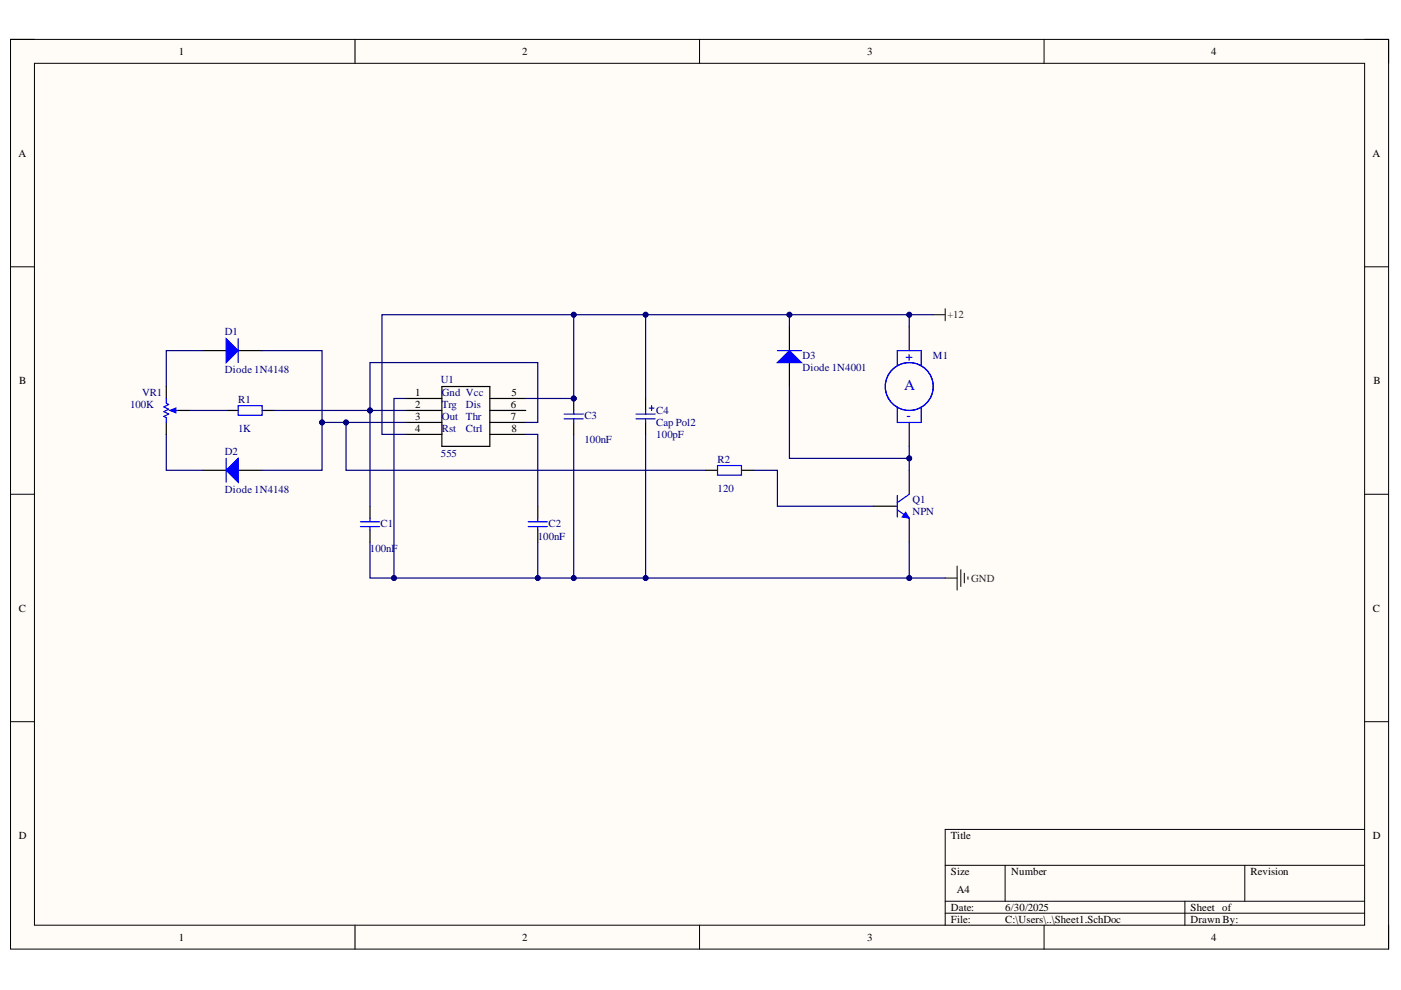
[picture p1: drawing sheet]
<svg xmlns="http://www.w3.org/2000/svg" width="297mm" height="210mm" viewBox="0 0 297 210" stroke-linecap="round" stroke-linejoin="round" font-family="sans-serif">
<defs><g id="words">
<text font-size="3.2" fill="#00f" x="191.7" y="82.8">A</text>
<g font-size="2.7" fill="#00f">
<text x="192" y="76.5">+</text>
<text x="192.2" y="89">-</text>
</g>
<g font-size="2.3">
<text x="37.9" y="11.7">1</text>
<text x="110.7" y="11.7">2</text>
<text x="183.9" y="11.7">3</text>
<text x="256.8" y="11.7">4</text>
<text x="3.9" y="33.3">A</text>
<text x="291" y="33.3">A</text>
<text x="4.1" y="81.4">B</text>
<text x="88" y="84">1</text>
<text x="108.4" y="84">5</text>
<text x="291.2" y="81.4">B</text>
<text x="88" y="86.5">2</text>
<text x="88" y="89.1">3</text>
<text x="108.3" y="86.5">6</text>
<text x="108.3" y="89.1">7</text>
<text x="88" y="91.7">4</text>
<text x="108.4" y="91.7">8</text>
<text x="4" y="129.7">C</text>
<text x="291.1" y="129.7">C</text>
<text x="4" y="177.9">D</text>
<text x="201.6" y="177.9">Title</text>
<text x="291.1" y="177.9">D</text>
<text x="201.6" y="185.5">Size</text>
<text x="214.4" y="185.5">Number</text>
<text x="265.1" y="185.5">Revision</text>
<text x="202.9" y="189.3">A4</text>
<text x="201.6" y="193.1">Date:</text>
<text x="201.6" y="195.7">File:</text>
<text x="213.1" y="193.1">6/30/2025</text>
<text x="213.1" y="195.7">C:\Users\..\Sheet1.SchDoc</text>
<text x="252.4" y="193.1">Sheet of</text>
<text x="252.4" y="195.7">Drawn By:</text>
<text x="37.9" y="199.5">1</text>
<text x="110.7" y="199.5">2</text>
<text x="183.9" y="199.5">3</text>
<text x="256.8" y="199.5">4</text>
</g>
<g font-size="2.3" fill="#000080">
<text x="47.7" y="71">D1</text>
<text x="170.2" y="76.1">D3</text>
<text x="197.8" y="76.1">M1</text>
<text x="30.1" y="84">VR1</text>
<text x="47.7" y="79.2">Diode 1N4148</text>
<text x="93.5" y="81.2">U1</text>
<text x="93.7" y="84">Gnd Vcc</text>
<text x="170.2" y="78.7">Diode 1N4001</text>
<text x="27.6" y="86.5">100K</text>
<text x="50.5" y="85.5">R1</text>
<text x="93.7" y="86.5">Trg</text>
<text x="93.7" y="89.1">Out</text>
<text x="98.8" y="86.5">Dis</text>
<text x="98.8" y="89.1">Thr</text>
<text x="123.9" y="88.9">C3</text>
<text x="139.1" y="87.8">C4</text>
<text x="50.5" y="91.7">1K</text>
<text x="93.7" y="91.7">Rst</text>
<text x="98.8" y="91.7">Ctrl</text>
<text x="123.9" y="93.9">100nF</text>
<text x="139.1" y="92.9">100pF</text>
<text x="139.1" y="90.4">Cap Pol2</text>
<text x="47.7" y="96.5">D2</text>
<text x="93.5" y="97">555</text>
<text x="152.1" y="98.3">R2</text>
<text x="47.7" y="104.6">Diode 1N4148</text>
<text x="152.1" y="104.3">120</text>
<text x="193.5" y="106.6">Q1</text>
<text x="80.7" y="111.7">C1</text>
<text x="116.3" y="111.7">C2</text>
<text x="193.5" y="109.1">NPN</text>
<text x="78.4" y="117">100nF</text>
<text x="114" y="114.5">100nF</text>
</g>
<g font-size="2.3" fill="#800000">
<text x="200.9" y="67.5">+12</text>
<text x="205.9" y="123.3">GND</text>
</g>
</g></defs>
<path d="M2.2 8.4h292.2v192.8h-292.2z" fill-rule="evenodd" fill="#fffcf8"/>
<path d="M2.2 8.4h292.2v192.8h-292.2z" fill="none" stroke="#000" stroke-width=".21"/>
<path d="M7.3 13.4h282v182.8h-282z" fill-rule="evenodd" fill="#fffcf8"/>
<g fill="none" stroke="#000" stroke-width=".21">
<path d="M2.2 8.3h5.1M7.3 13.4h282v182.8h-282zM75.3 8.3v5.1M148.3 8.3v5.1M221.4 8.4v5M289.3 8.4h5.1v5M2.2 56.6h5.1M289.3 56.6h5.1M2.2 104.8h5.1M289.3 104.8h5.1M2.2 153h5.1M289.3 153h5.1"/>
<path d="M289.3 175.9h-88.9v20.3M75.3 196.2v5M148.3 196.2v5M200.4 183.5h88.9M200.4 191.1h88.9M200.4 193.6h88.9M213.1 183.5v7.6M221.4 196.2v5M251.2 191.1v5.1M263.9 183.5v7.6M294.4 196.2v5"/>
</g>
<path d="M42.9 74.3h5.1M50.5 74.3h5.1" fill="none" stroke="#000" stroke-width=".25"/>
<path d="M48 71.8l2.5 2.5-2.5 2.6z" fill="#00f"/>
<path d="M48 71.8l2.5 2.5-2.5 2.6zM50.5 71.8v5.1" fill="none" stroke="#00f" stroke-width=".25"/>
<path d="M42.9 99.7h5.1M50.5 99.7h5.1" fill="none" stroke="#000" stroke-width=".25"/>
<path d="M48 99.7l2.5-2.5v5.1z" fill="#00f"/>
<path d="M48 99.7l2.5-2.5v5.1zM48 97.2v5.1M50.5 86h5.1v2h-5.1zM76.4 110.6h4.1M76.4 111.6h4.1M78.4 109.9v.7M78.4 111.6v.8M112 110.6h4M112 111.6h4M114 109.9v.7M114 111.6v.8" fill="none" stroke="#00f" stroke-width=".25"/>
<g fill="none" stroke="#000" stroke-width=".25">
<path d="M48 87h2.5M55.6 87h2.5M86.1 87h7.6M86.1 84.5h7.6M86.1 89.6h7.6M86.1 92.1h7.6M93.7 82h10.2v12.6h-10.2zM103.9 87h7.6M103.9 84.5h7.6M103.9 89.6h7.6M103.9 92.1h7.6M78.4 107.3v2.6"/>
<path d="M78.4 112.4v2.5M114 107.3v2.6M114 112.4v2.5"/>
</g>
<circle cx="121.6" cy="84.5" r=".51" fill="#000080"/>
<circle cx="121.6" cy="84.5" r=".51" fill="none" stroke="#000080" stroke-width=".21"/>
<path d="M121.6 84.5v2.5M121.6 89.6v2.5" fill="none" stroke="#000" stroke-width=".25"/>
<circle cx="121.6" cy="84.5" r=".51" fill="#000080"/>
<circle cx="121.6" cy="84.5" r=".51" fill="none" stroke="#000080" stroke-width=".21"/>
<path d="M119.6 87.8h4.1M119.6 88.8h4.1M121.6 87v.8M121.6 88.8v.8M152.1 98.7h5.1v2h-5.1z" fill="none" stroke="#00f" stroke-width=".25"/>
<path d="M167.4 69.3v5M167.4 76.9v5.1M149.6 99.7h2.5M157.2 99.7h2.5" fill="none" stroke="#000" stroke-width=".25"/>
<path d="M164.8 76.9l2.6-2.6 2.5 2.6z" fill="#00f"/>
<g fill="none" stroke="#00f" stroke-width=".25">
<path d="M164.8 76.9l2.6-2.6 2.5 2.6zM164.8 74.3h5.1M190.2 77.4v-3.1h5.1v3.3M190.2 86.3v3.3h5.1v-3.3"/>
<circle cx="192.8" cy="82" r="5.1"/>
</g>
<path d="M192.8 69.3v5M192.8 89.6v5" fill="none" stroke="#000" stroke-width=".25"/>
<path d="M136.9 66.7h30.5v2.6" fill="none" stroke="#000080" stroke-width=".25"/>
<circle cx="167.4" cy="66.7" r=".51" fill="#000080"/>
<circle cx="167.4" cy="66.7" r=".51" fill="none" stroke="#000080" stroke-width=".21"/>
<circle cx="136.9" cy="66.7" r=".51" fill="#000080"/>
<circle cx="136.9" cy="66.7" r=".51" fill="none" stroke="#000080" stroke-width=".21"/>
<path d="M42.9 74.3h-7.6v7.7M55.6 74.3h12.7v25.4h-12.7M35.3 92.1v7.6h7.6" fill="none" stroke="#000080" stroke-width=".25"/>
<circle cx="68.3" cy="89.6" r=".51" fill="#000080"/>
<circle cx="68.3" cy="89.6" r=".51" fill="none" stroke="#000080" stroke-width=".21"/>
<path d="M58.1 87h28" fill="none" stroke="#000080" stroke-width=".25"/>
<circle cx="78.4" cy="87" r=".51" fill="#000080"/>
<circle cx="78.4" cy="87" r=".51" fill="none" stroke="#000080" stroke-width=".21"/>
<path d="M68.3 89.6h17.8" fill="none" stroke="#000080" stroke-width=".25"/>
<circle cx="73.4" cy="89.6" r=".51" fill="#000080"/>
<circle cx="73.4" cy="89.6" r=".51" fill="none" stroke="#000080" stroke-width=".21"/>
<circle cx="68.3" cy="89.6" r=".51" fill="#000080"/>
<circle cx="68.3" cy="89.6" r=".51" fill="none" stroke="#000080" stroke-width=".21"/>
<path d="M73.4 89.6v10.1h76.2" fill="none" stroke="#000080" stroke-width=".25"/>
<circle cx="73.4" cy="89.6" r=".51" fill="#000080"/>
<circle cx="73.4" cy="89.6" r=".51" fill="none" stroke="#000080" stroke-width=".21"/>
<path d="M78.4 114.9v7.7h35.6v-7.7" fill="none" stroke="#000080" stroke-width=".25"/>
<circle cx="114" cy="122.6" r=".51" fill="#000080"/>
<circle cx="114" cy="122.6" r=".51" fill="none" stroke="#000080" stroke-width=".21"/>
<circle cx="83.5" cy="122.6" r=".51" fill="#000080"/>
<circle cx="83.5" cy="122.6" r=".51" fill="none" stroke="#000080" stroke-width=".21"/>
<path d="M78.4 87v-10.1h35.6v12.7h-2.5" fill="none" stroke="#000080" stroke-width=".25"/>
<circle cx="78.4" cy="87" r=".51" fill="#000080"/>
<circle cx="78.4" cy="87" r=".51" fill="none" stroke="#000080" stroke-width=".21"/>
<path d="M136.9 84.5v-17.8h-55.9v25.4h5.1" fill="none" stroke="#000080" stroke-width=".25"/>
<circle cx="121.6" cy="66.7" r=".51" fill="#000080"/>
<circle cx="121.6" cy="66.7" r=".51" fill="none" stroke="#000080" stroke-width=".21"/>
<circle cx="136.9" cy="66.7" r=".51" fill="#000080"/>
<circle cx="136.9" cy="66.7" r=".51" fill="none" stroke="#000080" stroke-width=".21"/>
<path d="M86.1 84.5h-2.6v38.1" fill="none" stroke="#000080" stroke-width=".25"/>
<circle cx="83.5" cy="122.6" r=".51" fill="#000080"/>
<circle cx="83.5" cy="122.6" r=".51" fill="none" stroke="#000080" stroke-width=".21"/>
<path d="M121.6 66.7v17.8h-10.1M111.5 92.1h2.5v15.2" fill="none" stroke="#000080" stroke-width=".25"/>
<circle cx="121.6" cy="84.5" r=".51" fill="#000080"/>
<circle cx="121.6" cy="84.5" r=".51" fill="none" stroke="#000080" stroke-width=".21"/>
<circle cx="121.6" cy="66.7" r=".51" fill="#000080"/>
<circle cx="121.6" cy="66.7" r=".51" fill="none" stroke="#000080" stroke-width=".21"/>
<path d="M136.9 92.1v30.5h-22.9" fill="none" stroke="#000080" stroke-width=".25"/>
<circle cx="136.9" cy="122.6" r=".51" fill="#000080"/>
<circle cx="136.9" cy="122.6" r=".51" fill="none" stroke="#000080" stroke-width=".21"/>
<circle cx="121.6" cy="122.6" r=".51" fill="#000080"/>
<circle cx="121.6" cy="122.6" r=".51" fill="none" stroke="#000080" stroke-width=".21"/>
<circle cx="114" cy="122.6" r=".51" fill="#000080"/>
<circle cx="114" cy="122.6" r=".51" fill="none" stroke="#000080" stroke-width=".21"/>
<path d="M78.4 87v20.3" fill="none" stroke="#000080" stroke-width=".25"/>
<circle cx="78.4" cy="87" r=".51" fill="#000080"/>
<circle cx="78.4" cy="87" r=".51" fill="none" stroke="#000080" stroke-width=".21"/>
<path d="M121.6 92.1v30.5" fill="none" stroke="#000080" stroke-width=".25"/>
<circle cx="121.6" cy="122.6" r=".51" fill="#000080"/>
<circle cx="121.6" cy="122.6" r=".51" fill="none" stroke="#000080" stroke-width=".21"/>
<path d="M167.4 66.7h25.4v2.6" fill="none" stroke="#000080" stroke-width=".25"/>
<circle cx="192.8" cy="66.7" r=".51" fill="#000080"/>
<circle cx="192.8" cy="66.7" r=".51" fill="none" stroke="#000080" stroke-width=".21"/>
<circle cx="167.4" cy="66.7" r=".51" fill="#000080"/>
<circle cx="167.4" cy="66.7" r=".51" fill="none" stroke="#000080" stroke-width=".21"/>
<path d="M192.8 99.7v5.1M185.2 107.3h5M192.8 109.9v5" fill="none" stroke="#000" stroke-width=".25"/>
<path d="M190.2 108.1l2.6 1.8M190.2 105.1v4.5M192.8 104.8l-2.6 1.8" fill="none" stroke="#00f" stroke-width=".25"/>
<path d="M192 108.6l.8 1.3-1.5-.3z" fill="#00f"/>
<path d="M192 108.6l.8 1.3-1.5-.3z" fill="none" stroke="#00f" stroke-width=".21"/>
<path d="M192.8 94.6v5.1" fill="none" stroke="#000080" stroke-width=".25"/>
<circle cx="192.8" cy="97.2" r=".51" fill="#000080"/>
<circle cx="192.8" cy="97.2" r=".51" fill="none" stroke="#000080" stroke-width=".21"/>
<path d="M167.4 82v15.2h25.4" fill="none" stroke="#000080" stroke-width=".25"/>
<circle cx="192.8" cy="97.2" r=".51" fill="#000080"/>
<circle cx="192.8" cy="97.2" r=".51" fill="none" stroke="#000080" stroke-width=".21"/>
<path d="M159.8 99.7h5v7.6h20.4M192.8 114.9v7.7h-55.9" fill="none" stroke="#000080" stroke-width=".25"/>
<circle cx="192.8" cy="122.6" r=".51" fill="#000080"/>
<circle cx="192.8" cy="122.6" r=".51" fill="none" stroke="#000080" stroke-width=".21"/>
<circle cx="136.9" cy="122.6" r=".51" fill="#000080"/>
<circle cx="136.9" cy="122.6" r=".51" fill="none" stroke="#000080" stroke-width=".21"/>
<path d="M200.4 122.6h2.5M202.9 120v5.1M203.7 120.8v3.5M204.5 121.5v2.1M205.2 122.3v.5" fill="none" stroke="#800000" stroke-width=".25"/>
<path d="M192.8 122.6h7.6" fill="none" stroke="#000080" stroke-width=".25"/>
<circle cx="192.8" cy="122.6" r=".51" fill="#000080"/>
<circle cx="192.8" cy="122.6" r=".51" fill="none" stroke="#000080" stroke-width=".21"/>
<path d="M197.9 66.7h2.5M200.4 65.5v2.5" fill="none" stroke="#800000" stroke-width=".25"/>
<path d="M192.8 66.7h5.1" fill="none" stroke="#000080" stroke-width=".25"/>
<circle cx="192.8" cy="66.7" r=".51" fill="#000080"/>
<circle cx="192.8" cy="66.7" r=".51" fill="none" stroke="#000080" stroke-width=".21"/>
<path d="M35.3 82v2.5M35.3 89.6v2.5" fill="none" stroke="#000" stroke-width=".25"/>
<path d="M36.5 87h1.3" fill="none" stroke="#00f" stroke-width=".25"/>
<path d="M36 87l1.3-.5v1z" fill="#00f"/>
<path d="M35.3 84.5v1l.5 .3-1.1 .5 1.1 .5-1.1 .5 1.1 .5-1.1 .5 .6 .2v1.1M36 87l1.3-.5v1zM134.8 87.8h4.1M134.8 88.8h4.1M136.9 87v.8M136.9 88.8v.8M137.6 86.5h1.1M138.2 86v1" fill="none" stroke="#00f" stroke-width=".25"/>
<path d="M37.8 87h2.5M136.9 84.5v2.5M136.9 89.6v2.5" fill="none" stroke="#000" stroke-width=".25"/>
<path d="M40.3 87h7.7" fill="none" stroke="#000080" stroke-width=".25"/>
<use href="#words"/>
</svg>
